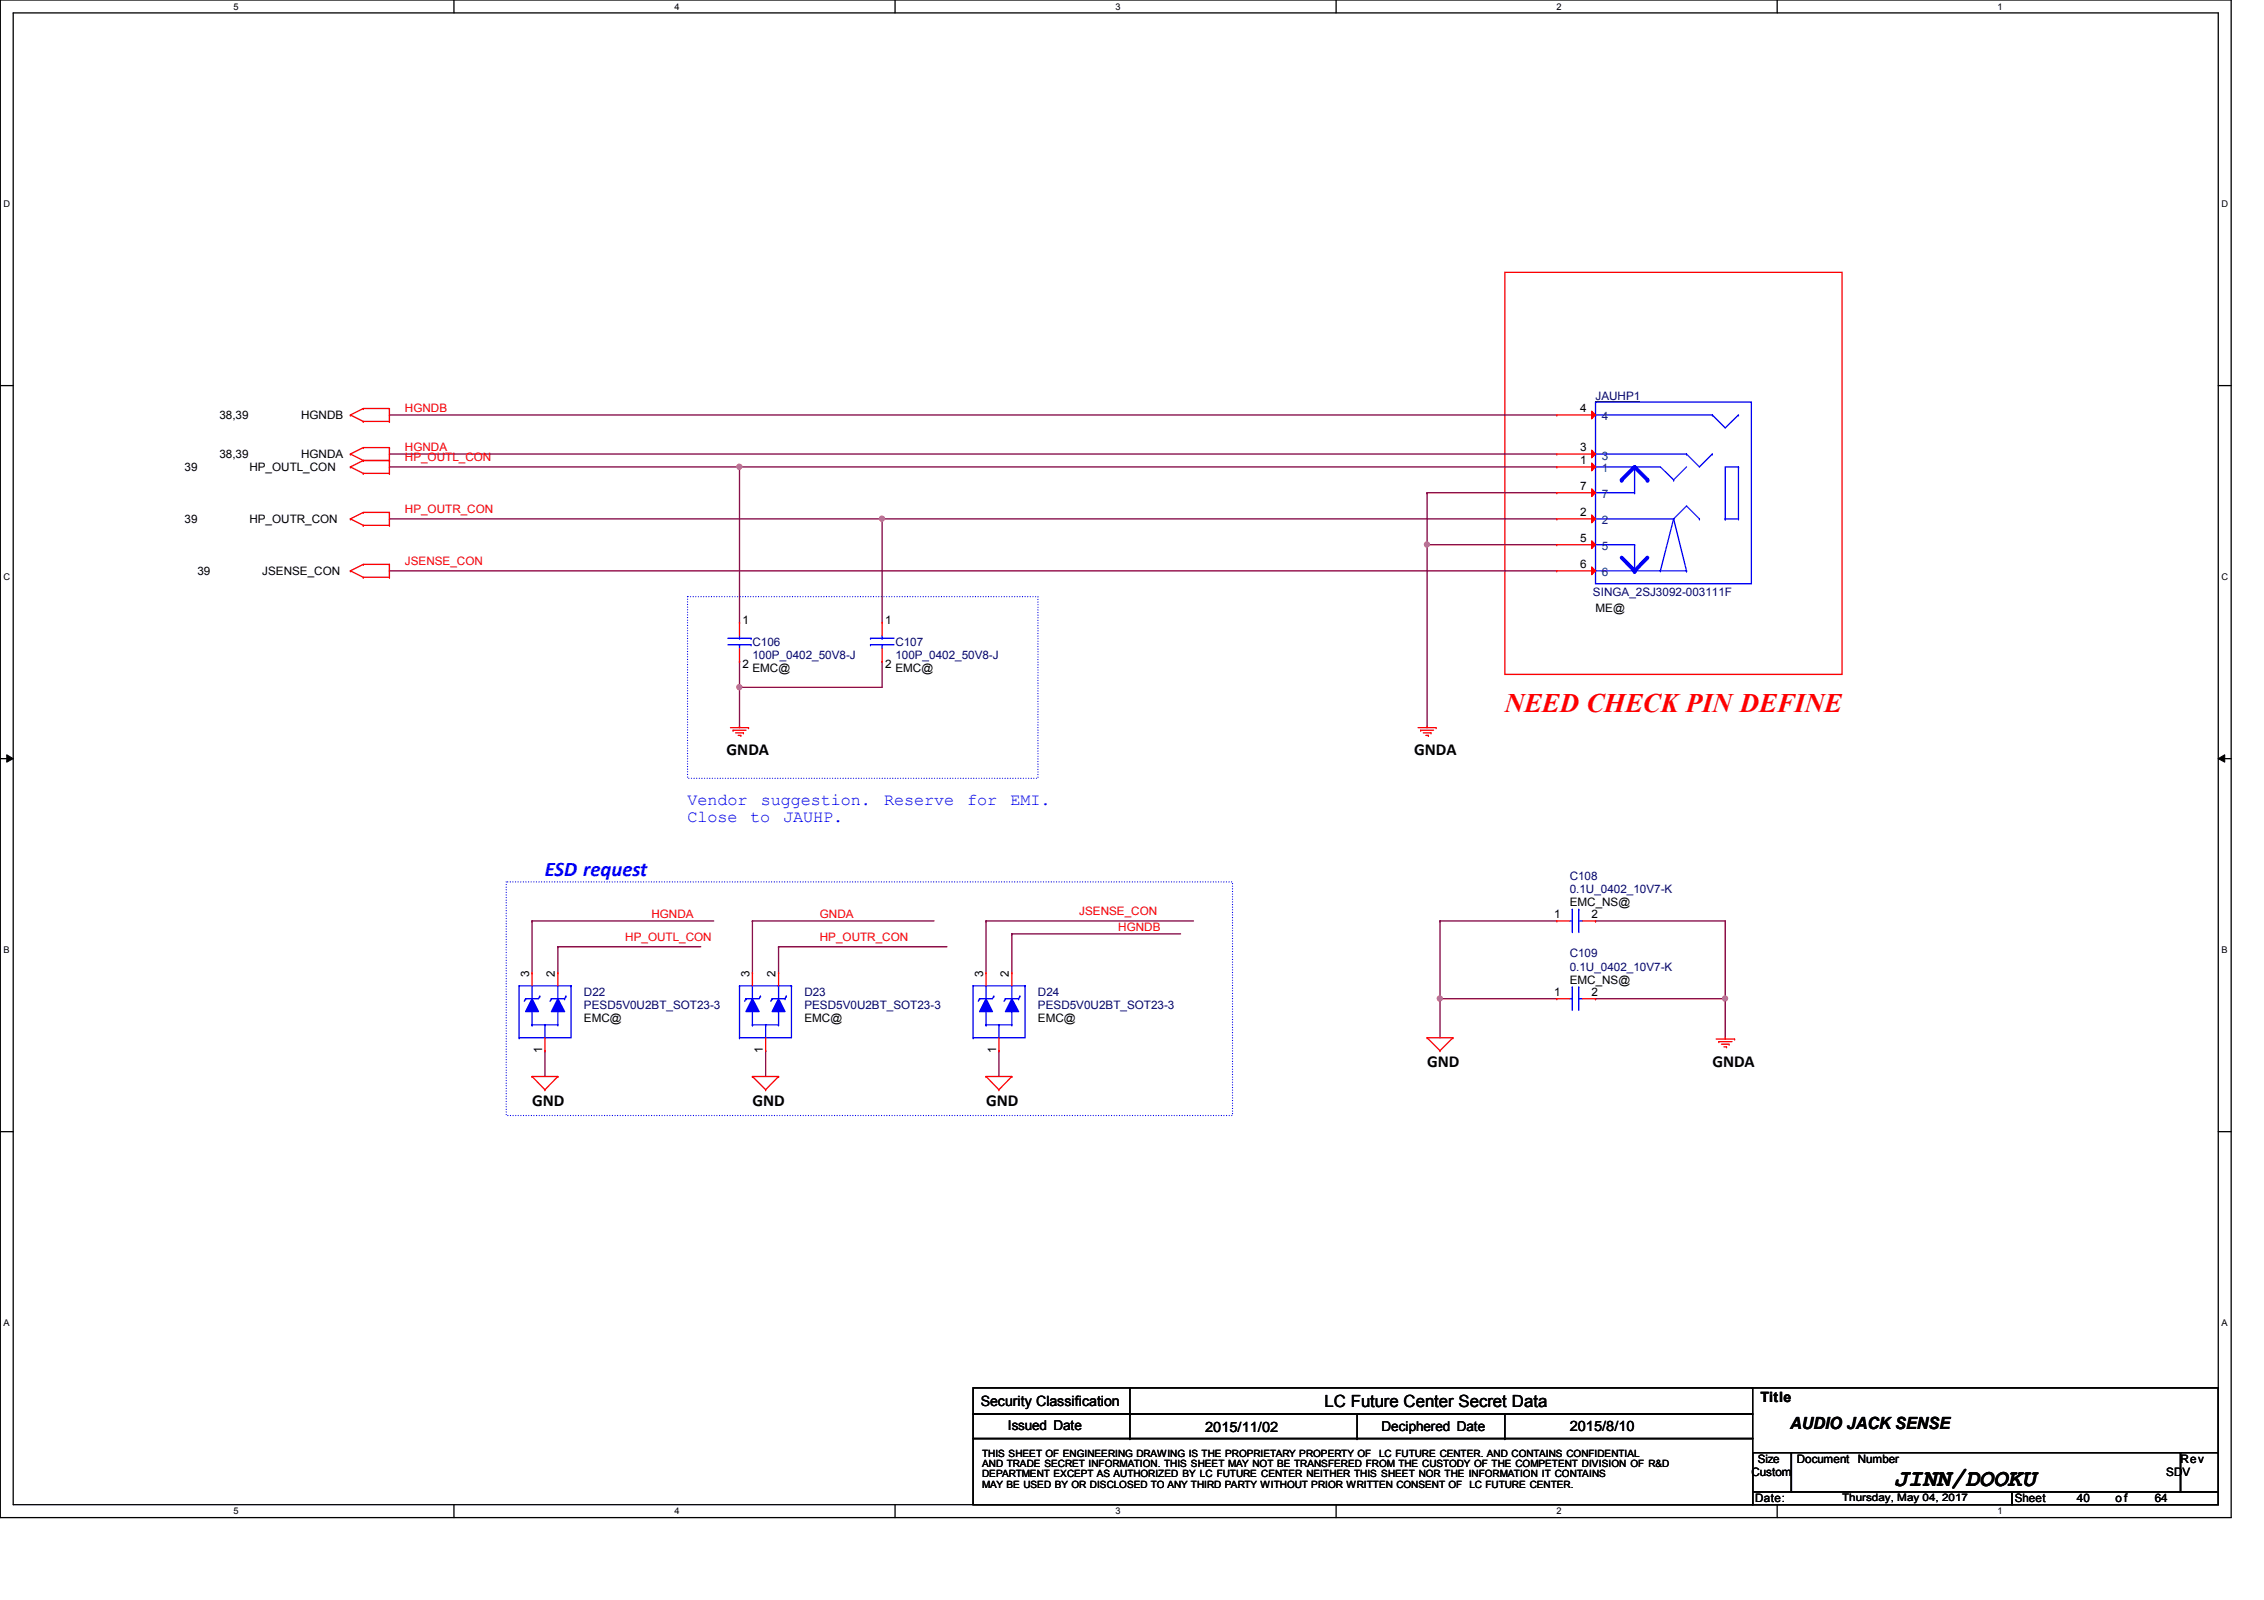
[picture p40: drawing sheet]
<svg xmlns="http://www.w3.org/2000/svg" width="297mm" height="210mm" viewBox="0 0 297 210" stroke-linecap="round" stroke-linejoin="round" font-family="sans-serif">
<defs><g id="words">
<text font-size="3.5" fill="#f00" x="197.4" y="93.3">NEED CHECK PIN DEFINE</text>
<text font-size="3.2" x="248.5" y="195">JINN/DOOKU</text>
<text font-size="2.7" fill="#00f" x="71.5" y="114.9">ESD request</text>
<g font-size="2.2">
<text x="95.3" y="99.1">GNDA</text>
<text x="185.5" y="99.1">GNDA</text>
<text x="187.2" y="140">GND</text>
<text x="224.7" y="140">GNDA</text>
<text x="69.8" y="145.1">GND</text>
<text x="98.7" y="145.1">GND</text>
<text x="129.4" y="145.1">GND</text>
<text x="173.8" y="184.6">LC Future Center Secret Data</text>
<text x="234.9" y="187.5">AUDIO JACK SENSE</text>
</g>
<g font-size="2.2" fill="#00f">
<text x="90.2" y="105.6">Vendor</text>
<text x="90.2" y="107.8">Close</text>
<text x="98.4" y="107.8">to</text>
<text x="99.8" y="105.6">suggestion.</text>
<text x="102.7" y="107.8">JAUHP.</text>
<text x="116" y="105.6">Reserve</text>
<text x="126.9" y="105.6">for</text>
<text x="132.6" y="105.6">EMI.</text>
</g>
<g font-size="1.9">
<text x="128.7" y="184.4">Security Classification</text>
<text x="231" y="183.9">Title</text>
<text x="158.1" y="187.9">2015/11/02</text>
<text x="205.9" y="187.7">2015/8/10</text>
</g>
<g font-size="1.8">
<text x="132.2" y="187.6">Issued Date</text>
<text x="181.3" y="187.8">Deciphered Date</text>
</g>
<g font-size="1.5" fill="#000080">
<text x="209.3" y="52.5">JAUHP1</text>
<text x="209" y="78.1">SINGA_2SJ3092-003111F</text>
<text x="98.7" y="84.8">C106</text>
<text x="98.7" y="86.5">100P_0402_50V8-J</text>
<text x="117.5" y="84.8">C107</text>
<text x="117.5" y="86.5">100P_0402_50V8-J</text>
<text x="205.9" y="115.4">C108</text>
<text x="205.9" y="117.1">0.1U_0402_10V7-K</text>
<text x="205.9" y="125.6">C109</text>
<text x="76.6" y="130.7">D22</text>
<text x="105.5" y="130.7">D23</text>
<text x="136.2" y="130.7">D24</text>
<text x="205.9" y="127.3">0.1U_0402_10V7-K</text>
<text x="76.6" y="132.4">PESD5V0U2BT_SOT23-3</text>
<text x="105.5" y="132.4">PESD5V0U2BT_SOT23-3</text>
<text x="136.2" y="132.4">PESD5V0U2BT_SOT23-3</text>
</g>
<g font-size="1.5">
<text x="28.8" y="55">38,39</text>
<text x="39.5" y="55">HGNDB</text>
<text x="207.3" y="59.2">3</text>
<text x="207.3" y="54.1">4</text>
<text x="24.2" y="61.8">39</text>
<text x="28.8" y="60.1">38,39</text>
<text x="32.7" y="61.8">HP_OUTL_CON</text>
<text x="39.5" y="60.1">HGNDA</text>
<text x="207.3" y="60.9">1</text>
<text x="207.3" y="64.3">7</text>
<text x="24.2" y="68.6">39</text>
<text x="32.7" y="68.6">HP_OUTR_CON</text>
<text x="207.3" y="67.7">2</text>
<text x="207.3" y="71.1">5</text>
<text x="25.9" y="75.4">39</text>
<text x="34.4" y="75.4">JSENSE_CON</text>
<text x="207.3" y="74.5">6</text>
<text x="97.4" y="81.9">1</text>
<text x="116.1" y="81.9">1</text>
<text x="209.3" y="80.3">ME@</text>
<text x="97.4" y="87.7">2</text>
<text x="98.7" y="88.2">EMC@</text>
<text x="116.1" y="87.7">2</text>
<text x="117.5" y="88.2">EMC@</text>
<text x="205.9" y="118.8">EMC_NS@</text>
<text x="203.9" y="120.4">1</text>
<text x="208.8" y="120.4">2</text>
<text x="69.4" y="128.1" transform="rotate(-90 69.4 128.1)">3</text>
<text x="72.8" y="128.1" transform="rotate(-90 72.8 128.1)">2</text>
<text x="98.3" y="128.1" transform="rotate(-90 98.3 128.1)">3</text>
<text x="101.8" y="128.1" transform="rotate(-90 101.8 128.1)">2</text>
<text x="129" y="128.1" transform="rotate(-90 129 128.1)">3</text>
<text x="132.4" y="128.1" transform="rotate(-90 132.4 128.1)">2</text>
<text x="203.9" y="130.6">1</text>
<text x="205.9" y="129">EMC_NS@</text>
<text x="208.8" y="130.6">2</text>
<text x="76.6" y="134.1">EMC@</text>
<text x="105.5" y="134.1">EMC@</text>
<text x="136.2" y="134.1">EMC@</text>
<text x="71.1" y="138.2" transform="rotate(-90 71.1 138.2)">1</text>
<text x="100.1" y="138.2" transform="rotate(-90 100.1 138.2)">1</text>
<text x="130.7" y="138.2" transform="rotate(-90 130.7 138.2)">1</text>
<text x="230.6" y="192">Size</text>
<text x="235.8" y="192">Document</text>
<text x="243.8" y="192">Number</text>
<text x="286.1" y="192">Rev</text>
<text x="229.8" y="193.7">Custom</text>
<text x="230.3" y="197.1">Date:</text>
<text x="264.3" y="197.1">Sheet</text>
<text x="272.5" y="197.1">40</text>
<text x="277.6" y="197.1">of</text>
<text x="282.7" y="197.1">64</text>
<text x="284.2" y="193.7">SDV</text>
</g>
<g font-size="1.5" fill="#f00">
<text x="53.1" y="54.1">HGNDB</text>
<text x="53.1" y="59.2">HGNDA</text>
<text x="53.1" y="60.5">HP_OUTL_CON</text>
<text x="53.1" y="67.3">HP_OUTR_CON</text>
<text x="53.1" y="74.1">JSENSE_CON</text>
<text x="82" y="123.4">HP_OUTL_CON</text>
<text x="85.5" y="120.5">HGNDA</text>
<text x="107.6" y="123.4">HP_OUTR_CON</text>
<text x="107.6" y="120.5">GNDA</text>
<text x="141.6" y="120.1">JSENSE_CON</text>
<text x="146.7" y="122.2">HGNDB</text>
</g>
<g font-size="1.5" fill="#004080">
<text x="210.2" y="55.2">4</text>
<text x="210.2" y="60.3">3</text>
<text x="210.2" y="62">1</text>
<text x="210.2" y="65.4">7</text>
<text x="210.2" y="68.8">2</text>
<text x="210.2" y="75.6">6</text>
<text x="210.2" y="72.2">5</text>
</g>
<text font-size="1.4" x="241.7" y="196.9">Thursday, May 04, 2017</text>
<g font-size="1.3">
<text x="128.9" y="191.1">THIS SHEET OF ENGINEERING DRAWING IS THE PROPRIETARY PROPERTY OF</text>
<text x="180.9" y="191.1">LC FUTURE CENTER. AND CONTAINS CONFIDENTIAL</text>
<text x="128.9" y="192.4">AND TRADE SECRET INFORMATION. THIS SHEET MAY NOT BE TRANSFERED FROM THE CUSTODY OF THE COMPETENT DIVISION OF R&amp;D</text>
<text x="128.9" y="193.8">DEPARTMENT EXCEPT AS AUTHORIZED BY LC FUTURE CENTER NEITHER THIS SHEET NOR THE INFORMATION IT CONTAINS</text>
<text x="128.9" y="195.2">MAY BE USED BY OR DISCLOSED TO ANY THIRD PARTY WITHOUT PRIOR WRITTEN CONSENT OF</text>
<text x="192.8" y="195.2">LC FUTURE CENTER.</text>
</g>
<g font-size="1.2">
<text x="30.6" y="1.3">5</text>
<text x="88.5" y="1.3">4</text>
<text x="146.3" y="1.3">3</text>
<text x="204.2" y="1.3">2</text>
<text x="262.1" y="1.3">1</text>
<text x=".5" y="27.2">D</text>
<text x="291.5" y="27.2">D</text>
<text x=".5" y="76.1">C</text>
<text x="291.5" y="76.1">C</text>
<text x=".5" y="125.1">B</text>
<text x="291.5" y="125.1">B</text>
<text x=".5" y="174">A</text>
<text x="291.5" y="174">A</text>
<text x="30.6" y="198.7">5</text>
<text x="88.5" y="198.7">4</text>
<text x="146.3" y="198.7">3</text>
<text x="204.2" y="198.7">2</text>
<text x="262.1" y="198.7">1</text>
</g>
</g></defs>
<path d="M0 0h292.7v199.1h-292.7zM1.7 1.7h289.3v195.7h-289.3z" fill="none" stroke="#000" stroke-width=".17"/>
<g fill="#fff">
<path d="M30.6 .2h.7v1.3h-.7z"/>
<path d="M30.6 197.6h.7v1.3h-.7z"/>
</g>
<path d="M59.6 0v1.7M59.6 197.4v1.7" fill="none" stroke="#000" stroke-width=".17"/>
<g fill="#fff">
<path d="M88.5 .2h.6v1.3h-.6z"/>
<path d="M88.5 197.6h.6v1.3h-.6z"/>
</g>
<path d="M117.4 0v1.7M117.4 197.4v1.7" fill="none" stroke="#000" stroke-width=".17"/>
<g fill="#fff">
<path d="M146.3 .2h.7v1.3h-.7z"/>
<path d="M146.3 197.6h.7v1.3h-.7z"/>
</g>
<path d="M175.3 0v1.7M175.3 197.4v1.7" fill="none" stroke="#000" stroke-width=".17"/>
<g fill="#fff">
<path d="M204.2 .2h.6v1.3h-.6z"/>
<path d="M204.2 197.6h.6v1.3h-.6z"/>
</g>
<path d="M233.2 0v1.7M233.2 197.4v1.7" fill="none" stroke="#000" stroke-width=".17"/>
<g fill="#fff">
<path d="M262.1 .2h.6v1.3h-.6z"/>
<path d="M262.1 197.6h.6v1.3h-.6z"/>
<path d="M.5 26.1h.8v1.4h-.8z"/>
<path d="M291.5 26.1h.8v1.4h-.8z"/>
<path d="M.5 75h.8v1.4h-.8z"/>
<path d="M291.5 75h.8v1.4h-.8z"/>
</g>
<path d="M0 50.6h1.7M291 50.6h1.7" fill="none" stroke="#000" stroke-width=".17"/>
<g fill="#fff">
<path d="M.5 124h.7v1.3h-.7z"/>
<path d="M291.5 124h.7v1.3h-.7z"/>
</g>
<path d="M0 99.5h1.7M291 99.5h1.7" fill="none" stroke="#000" stroke-width=".17"/>
<path d="M.9 99l.8 .5-.8 .5zM291 99.5l.9-.5v1z" fill="#000"/>
<path d="M.9 99l.8 .5-.8 .5zM291 99.5l.9-.5v1z" fill="none" stroke="#000" stroke-width=".13"/>
<g fill="#fff">
<path d="M.5 172.9h.7v1.3h-.7z"/>
<path d="M291.5 172.9h.7v1.3h-.7z"/>
</g>
<path d="M0 148.5h1.7M291 148.5h1.7" fill="none" stroke="#000" stroke-width=".17"/>
<path d="M197.4 35.7h44.3v52.8h-44.3z" fill="none" stroke="#f00" stroke-width=".17"/>
<path d="M90.2 78.3h46v23.8h-46zM66.4 115.7h95.3v30.6h-95.3z" fill="none" stroke="#00f" stroke-width=".17" stroke-dasharray="0 .3"/>
<path d="M187.2 64.6h.1M187.2 71.5h.1M187.2 64.6v30.7M187.2 64.6h17.1M69.8 120.8h.1M69.8 120.8h23.8M102.1 124.2h.1M102.1 124.2h22.1M129.4 120.8h.1M129.4 120.8h27.2" fill="none" stroke="#800040" stroke-width=".17"/>
<circle cx="187.2" cy="71.4" r=".32" fill="#f0f"/>
<circle cx="187.2" cy="71.4" r=".32" fill="none" stroke="#f0f" stroke-width=".17"/>
<g fill="none" stroke="#800040" stroke-width=".17">
<path d="M51.1 54.4h.1M51.1 59.6h.1M51.1 54.4h153.2M51.1 59.6h153.2M51.1 74.9h.1M51.1 68.1h.1M51.1 61.3h.1M51.1 74.9h153.2M51.1 68.1h64.6M51.1 61.3h45.9M97 61.3h.1M97 61.3v20.4"/>
<path d="M115.7 68.1h.1M115.7 68.1v13.6M187.2 71.5h.1M187.2 71.5h17.1M97 90.2h.1M97 86.8h.1M97 86.8v8.5M115.7 86.8h.1M115.7 86.8v3.4M69.8 120.8h.1M69.8 120.8v6.8M71.5 137.8h.1"/>
<path d="M71.5 137.8v3.4M100.5 137.8h.1M100.5 137.8v3.4M102.1 124.2h.1M102.1 124.2v3.4M129.4 120.8h.1M129.4 120.8v6.8M131.1 137.8h.1M131.1 137.8v3.4M188.9 120.8h.1M188.9 120.8h15.4M188.9 120.8v10.2"/>
<path d="M226.4 120.8h.1M226.4 120.8v10.2"/>
</g>
<circle cx="188.9" cy="131" r=".32" fill="#f0f"/>
<circle cx="188.9" cy="131" r=".32" fill="none" stroke="#f0f" stroke-width=".17"/>
<path d="M209.3 120.8h.1M209.3 131h.1M209.3 120.8h17.1M209.3 131h17.1" fill="none" stroke="#800040" stroke-width=".17"/>
<circle cx="226.3" cy="131" r=".32" fill="#f0f"/>
<circle cx="226.3" cy="131" r=".32" fill="none" stroke="#f0f" stroke-width=".17"/>
<path d="M97 61.3h.1M97 61.3h107.3M188.9 131h.1M188.9 131v5.1M188.9 131h15.4M226.4 131h.1M226.4 131v5.1" fill="none" stroke="#800040" stroke-width=".17"/>
<circle cx="97" cy="61.2" r=".32" fill="#f0f"/>
<circle cx="97" cy="61.2" r=".32" fill="none" stroke="#f0f" stroke-width=".17"/>
<path d="M97 90.2h.1M97 90.2h18.7" fill="none" stroke="#800040" stroke-width=".17"/>
<circle cx="97" cy="90.1" r=".32" fill="#f0f"/>
<circle cx="97" cy="90.1" r=".32" fill="none" stroke="#f0f" stroke-width=".17"/>
<path d="M115.7 68.1h.1M115.7 68.1h88.6" fill="none" stroke="#800040" stroke-width=".17"/>
<circle cx="115.7" cy="68" r=".32" fill="#f0f"/>
<circle cx="115.7" cy="68" r=".32" fill="none" stroke="#f0f" stroke-width=".17"/>
<path d="M73.2 124.2h.1M73.2 124.2h18.7M73.2 124.2v3.4M98.7 120.8h.1M98.7 120.8h23.9M98.7 120.8v6.8M132.8 122.5h.1M132.8 122.5h22.1M132.8 122.5v5.1" fill="none" stroke="#800040" stroke-width=".17"/>
<g fill="none" stroke="#f00" stroke-width=".17">
<path d="M46 59.6h.1M46 54.4h.1M46 59.6l1.7 .8M46 54.4l1.7 .9M47.7 58.7h.1M47.7 53.6h.1M47.7 55.3h.1M47.7 58.7l-1.7 .9M47.7 58.7h3.4M47.7 53.6l-1.7 .8M47.7 53.6h3.4M47.7 55.3h3.4"/>
<path d="M51.1 58.7h.1M51.1 53.6h.1M51.1 55.3h.1M51.1 53.6v1.7M51.1 58.7v3.4M46 74.9h.1M46 68.1h.1M46 61.3h.1M46 74.9l1.7 .8M46 68.1l1.7 .8M46 61.3l1.7 .8M47.7 74h.1"/>
<path d="M47.7 75.7h.1M47.7 67.2h.1M47.7 68.9h.1M47.7 60.4h.1M47.7 62.1h.1M47.7 74l-1.7 .9M47.7 74h3.4M47.7 75.7h3.4M47.7 67.2l-1.7 .9M47.7 67.2h3.4M47.7 68.9h3.4M47.7 60.4l-1.7 .9"/>
<path d="M47.7 60.4h3.4M47.7 62.1h3.4M51.1 74h.1M51.1 75.7h.1M51.1 67.2h.1M51.1 68.9h.1M51.1 60.4h.1M51.1 62.1h.1M51.1 67.2v1.7M51.1 74v1.7M95.8 95.5h2.4M96.2 95.8h.1"/>
<path d="M96.2 95.8h1.7M96.5 96.1h1M96.9 96.5h.3M97 95.3h.1M97 95.3v.2M97.2 96.5h.1M97.5 96.1h.1M98.2 95.5h.1M186.1 95.5h2.3M186.4 95.8h.1M186.4 95.8h1.7M186.7 96.1h1"/>
<path d="M187.1 96.5h.3M187.2 95.3h.1M187.2 95.3v.2M187.4 96.5h.1M187.7 96.1h.1M188.4 95.5h.1M187.2 136.1h.1M187.2 136.1h3.4M187.2 136.1l1.7 1.7M188.9 137.8h.1M190.6 136.1h.1M190.6 136.1l-1.7 1.7"/>
<path d="M225.2 136.3h2.4M225.5 136.7h.1M225.5 136.7h1.7M225.8 137h1.1M226.2 137.3h.3M226.4 136.1h.1M226.4 136.1v.2M226.5 137.3h.1M226.9 137h.1M227.6 136.3h.1M69.8 141.2h.1M69.8 141.2h3.4"/>
<path d="M69.8 141.2l1.7 1.8M71.5 143h.1M73.2 141.2h.1M73.2 141.2l-1.7 1.8M98.7 141.2h.1M98.7 141.2h3.4M98.7 141.2l1.8 1.8M100.5 143h.1M102.1 141.2h.1M102.1 141.2l-1.6 1.8M129.4 141.2h.1M129.4 141.2h3.4"/>
<path d="M129.4 141.2l1.7 1.8M131.1 143h.1M132.8 141.2h.1M132.8 141.2l-1.7 1.8"/>
</g>
<g fill="none" stroke="#000" stroke-width=".17">
<path d="M127.7 182.1h102.3v3.4h-102.3zM127.7 185.5h102.3v3.2h-102.3zM127.7 188.7h102.3v8.7h-102.3zM148.2 185.5h.1M148.2 188.7h.1M148.2 182.1v6.6M178.1 188.7h.1M178.1 185.5v3.2M197.4 188.7h.1M197.4 185.5v3.2M229.8 182.1h61.2M230 190.6h5v5.1h-5z"/>
<path d="M230 195.7h34v1.7h-34zM235 190.6h51.1v5.1h-51.1zM264 195.7h27v1.7h-27zM286.1 190.6h4.9v5.1h-4.9zM291 182.1h.1M291 182.1v8.5"/>
</g>
<path d="M73.2 131l.9 1.7h-1.8z" fill="#00f"/>
<g fill="none" stroke="#00f" stroke-width=".17">
<path d="M68.1 129.3h.1M68.1 136.1h.1M68.1 129.3v6.8M68.1 129.3h6.8M69.8 131h.1M69.8 129.3v1.7M71.5 134.5h.1M71.5 134.5v1.6M71.5 134.5h1.7M73.2 131l.9 1.7h-1.8zM73.2 134.5h.1M73.2 131h.1"/>
<path d="M73.2 129.3v1.7M73.2 132.7v1.8M74.9 129.3h.1M74.9 129.3v6.8h-6.8"/>
</g>
<path d="M69.8 131l.9 1.7h-1.7z" fill="#00f"/>
<g fill="none" stroke="#00f" stroke-width=".17">
<path d="M69 131h.1M69 131l-.2 .4M69.8 131l.9 1.7h-1.7zM69.8 134.5h.1M69.8 132.7v1.8M69.8 134.5h1.7M70.8 130.7h.1M70.8 130.7l-.1 .3h-1.7M72.3 131h.1M72.3 131h1.8M72.3 131l-.1 .4M74.1 131h.1"/>
<path d="M74.2 130.7h.1M74.2 130.7l-.1 .3M205.9 131h.4M206.3 131h.1M206.3 129.5h.1M206.3 129.5v3M207.1 129.5h.1M207.1 131h.1M207.1 131h.5M207.1 129.5v3"/>
</g>
<path d="M69.8 127.6h.1M69.8 127.6v1.7M71.5 137.8h.1M71.5 136.1v1.7M73.2 127.6h.1M73.2 127.6v1.7M204.3 131h.1M204.3 131h1.6M207.6 131h1.7M209.3 131h.1" fill="none" stroke="#f00" stroke-width=".17"/>
<path d="M102.1 131l.9 1.7h-1.7z" fill="#00f"/>
<g fill="none" stroke="#00f" stroke-width=".17">
<path d="M97 129.3h.1M97 136.1h.1M97 129.3v6.8M97 129.3h6.8M98.7 131h.1M98.7 129.3v1.7M100.5 134.5h.1M100.5 134.5v1.6M100.5 134.5h1.6M102.1 131l.9 1.7h-1.7zM102.1 134.5h.1M102.1 131h.1"/>
<path d="M102.1 129.3v1.7M102.1 132.7v1.8M103.8 129.3h.1M103.8 129.3v6.8h-6.8"/>
</g>
<path d="M98.7 131l.9 1.7h-1.7z" fill="#00f"/>
<g fill="none" stroke="#00f" stroke-width=".17">
<path d="M97.9 131h.1M97.9 131l-.2 .4M98.7 131l.9 1.7h-1.7zM98.7 134.5h.1M98.7 132.7v1.8M98.7 134.5h1.8M99.8 130.7h.1M99.8 130.7l-.2 .3h-1.7M101.3 131h.1M101.3 131h1.7M101.3 131l-.2 .4M103 131h.1"/>
<path d="M103.2 130.7h.1M103.2 130.7l-.2 .3"/>
</g>
<path d="M98.7 127.6h.1M98.7 127.6v1.7M100.5 137.8h.1M100.5 136.1v1.7M102.1 127.6h.1M102.1 127.6v1.7" fill="none" stroke="#f00" stroke-width=".17"/>
<path d="M132.8 131l.8 1.7h-1.7z" fill="#00f"/>
<g fill="none" stroke="#00f" stroke-width=".17">
<path d="M127.7 129.3h.1M127.7 136.1h.1M127.7 129.3v6.8M127.7 129.3h6.8M129.4 131h.1M129.4 129.3v1.7M131.1 134.5h.1M131.1 134.5v1.6M131.1 134.5h1.7M132.8 131l.8 1.7h-1.7zM132.8 134.5h.1M132.8 131h.1"/>
<path d="M132.8 129.3v1.7M132.8 132.7v1.8M134.5 129.3h.1M134.5 129.3v6.8h-6.8"/>
</g>
<path d="M129.4 131l.8 1.7h-1.7z" fill="#00f"/>
<g fill="none" stroke="#00f" stroke-width=".17">
<path d="M209.3 52.7h20.5v23.9h-20.5zM209.3 54.4h.1M209.3 59.6h.1M209.3 54.4h15.4M209.3 59.6h12M221.3 59.6h.1M221.3 59.6l1.7 1.7 1.7-1.7M224.7 54.4h.1M224.7 59.6h.1M224.7 54.4l1.7 1.7 1.7-1.7M228.1 54.4h.1M209.3 61.3h.1"/>
<path d="M209.3 61.3h8.5l1.8 1.6M209.3 64.6h5.2M214.5 64.6h.1M214.5 61.3h.1M214.5 61.3v3.3M219.6 62.9h.1M221.3 61.3l-1.7 1.6M226.4 68.1h.1M226.4 68.1h1.7M228.1 61.3h.1M228.1 68.1h.1M228.1 61.3h-1.7v6.8"/>
<path d="M228.1 61.3v6.8M128.5 131h.1M128.5 131l-.1 .4M129.4 131l.8 1.7h-1.7zM129.4 134.5h.1M129.4 132.7v1.8M129.4 134.5h1.7M130.4 130.7h.1M130.4 130.7l-.2 .3h-1.7M131.9 131h.1M131.9 131h1.7M131.9 131l-.2 .4"/>
<path d="M133.6 131h.1M133.8 130.7h.1M133.8 130.7l-.2 .3"/>
</g>
<path d="M129.4 127.6h.1M129.4 127.6v1.7M131.1 137.8h.1M131.1 136.1v1.7M132.8 127.6h.1M132.8 127.6v1.7" fill="none" stroke="#f00" stroke-width=".17"/>
<path d="M214.5 61.3l-1.7 1.6" fill="none" stroke="#00f" stroke-width=".51"/>
<circle cx="212.8" cy="62.9" r=".25" fill="#00f"/>
<path d="M214.5 61.3l1.7 1.6" fill="none" stroke="#00f" stroke-width=".51"/>
<circle cx="216.2" cy="62.9" r=".25" fill="#00f"/>
<path d="M209.3 68.1h10.3M209.3 71.5h5.2M214.5 71.5h.1M214.5 74.9h.1M214.5 71.5v3.4M219.6 68.1h.1M219.6 68.1l1.7-1.7 1.7 1.7M223 68.1h.1" fill="none" stroke="#00f" stroke-width=".17"/>
<path d="M212.8 73.2l1.7 1.7" fill="none" stroke="#00f" stroke-width=".51"/>
<circle cx="214.5" cy="74.9" r=".25" fill="#00f"/>
<path d="M216.2 73.2l-1.7 1.7" fill="none" stroke="#00f" stroke-width=".51"/>
<circle cx="214.5" cy="74.9" r=".25" fill="#00f"/>
<path d="M209.3 74.9h12M217.8 74.9h.1M217.8 74.9l1.8-6.8 1.7 6.8M221.3 74.9h.1" fill="none" stroke="#00f" stroke-width=".17"/>
<path d="M209.3 52.7h5.8" fill="none" stroke="#000080" stroke-width=".13"/>
<path d="M208.8 59.1l.5 .5-.5 .5z" fill="#f00"/>
<path d="M204.3 59.6h.1M204.3 59.6h5M208.8 59.1l.5 .5-.5 .5z" fill="none" stroke="#f00" stroke-width=".17"/>
<path d="M208.8 60.7l.5 .6-.5 .5z" fill="#f00"/>
<path d="M204.3 61.3h.1M204.3 61.3h5M208.8 60.7l.5 .6-.5 .5z" fill="none" stroke="#f00" stroke-width=".17"/>
<path d="M208.8 74.4l.5 .5-.5 .5z" fill="#f00"/>
<path d="M204.3 74.9h.1M204.3 74.9h5M208.8 74.4l.5 .5-.5 .5z" fill="none" stroke="#f00" stroke-width=".17"/>
<path d="M208.8 53.9l.5 .5-.5 .5z" fill="#f00"/>
<path d="M204.3 54.4h.1M204.3 54.4h5M208.8 53.9l.5 .5-.5 .5z" fill="none" stroke="#f00" stroke-width=".17"/>
<path d="M208.8 64.1l.5 .5-.5 .6z" fill="#f00"/>
<path d="M204.3 64.6h.1M204.3 64.6h5M208.8 64.1l.5 .5-.5 .6z" fill="none" stroke="#f00" stroke-width=".17"/>
<path d="M208.8 67.6l.5 .5-.5 .5z" fill="#f00"/>
<path d="M204.3 68.1h.1M204.3 68.1h5M208.8 67.6l.5 .5-.5 .5z" fill="none" stroke="#f00" stroke-width=".17"/>
<path d="M208.8 71l.5 .5-.5 .5z" fill="#f00"/>
<g fill="none" stroke="#f00" stroke-width=".17">
<path d="M204.3 71.5h.1M204.3 71.5h5M208.8 71l.5 .5-.5 .5zM97 81.7h.1M97 86.8h.1M97 81.7v1.7M97 85.1v1.7M115.7 81.7h.1M115.7 86.8h.1M115.7 81.7v1.7M115.7 85.1v1.7M204.3 120.8h.1"/>
<path d="M204.3 120.8h1.6M207.6 120.8h1.7M209.3 120.8h.1"/>
</g>
<g fill="none" stroke="#00f" stroke-width=".17">
<path d="M95.5 84.6h3M95.5 83.7h3M97 83.7h.1M97 84.6h.1M97 83.4v.3M97 84.6v.5M98.5 84.6h.1M98.5 83.7h.1M114.2 84.6h.1M114.2 83.7h.1M114.2 84.6h3.1M114.2 83.7h3.1"/>
<path d="M115.7 83.7h.1M115.7 84.6h.1M115.7 83.4v.3M115.7 84.6v.5M206.3 119.3h.1M206.3 119.3v3M207.1 119.3h.1M207.1 119.3v3M205.9 120.8h.4M206.3 120.8h.1M207.1 120.8h.1M207.1 120.8h.5"/>
</g>
<circle cx="187.2" cy="71.4" r=".32" fill="#f0f"/>
<circle cx="187.2" cy="71.4" r=".32" fill="none" stroke="#f0f" stroke-width=".17"/>
<circle cx="188.9" cy="131" r=".32" fill="#f0f"/>
<circle cx="188.9" cy="131" r=".32" fill="none" stroke="#f0f" stroke-width=".17"/>
<circle cx="226.3" cy="131" r=".32" fill="#f0f"/>
<circle cx="226.3" cy="131" r=".32" fill="none" stroke="#f0f" stroke-width=".17"/>
<circle cx="97" cy="61.2" r=".32" fill="#f0f"/>
<circle cx="97" cy="61.2" r=".32" fill="none" stroke="#f0f" stroke-width=".17"/>
<circle cx="97" cy="90.1" r=".32" fill="#f0f"/>
<circle cx="97" cy="90.1" r=".32" fill="none" stroke="#f0f" stroke-width=".17"/>
<circle cx="115.7" cy="68" r=".32" fill="#f0f"/>
<circle cx="115.7" cy="68" r=".32" fill="none" stroke="#f0f" stroke-width=".17"/>
<use href="#words"/>
</svg>
